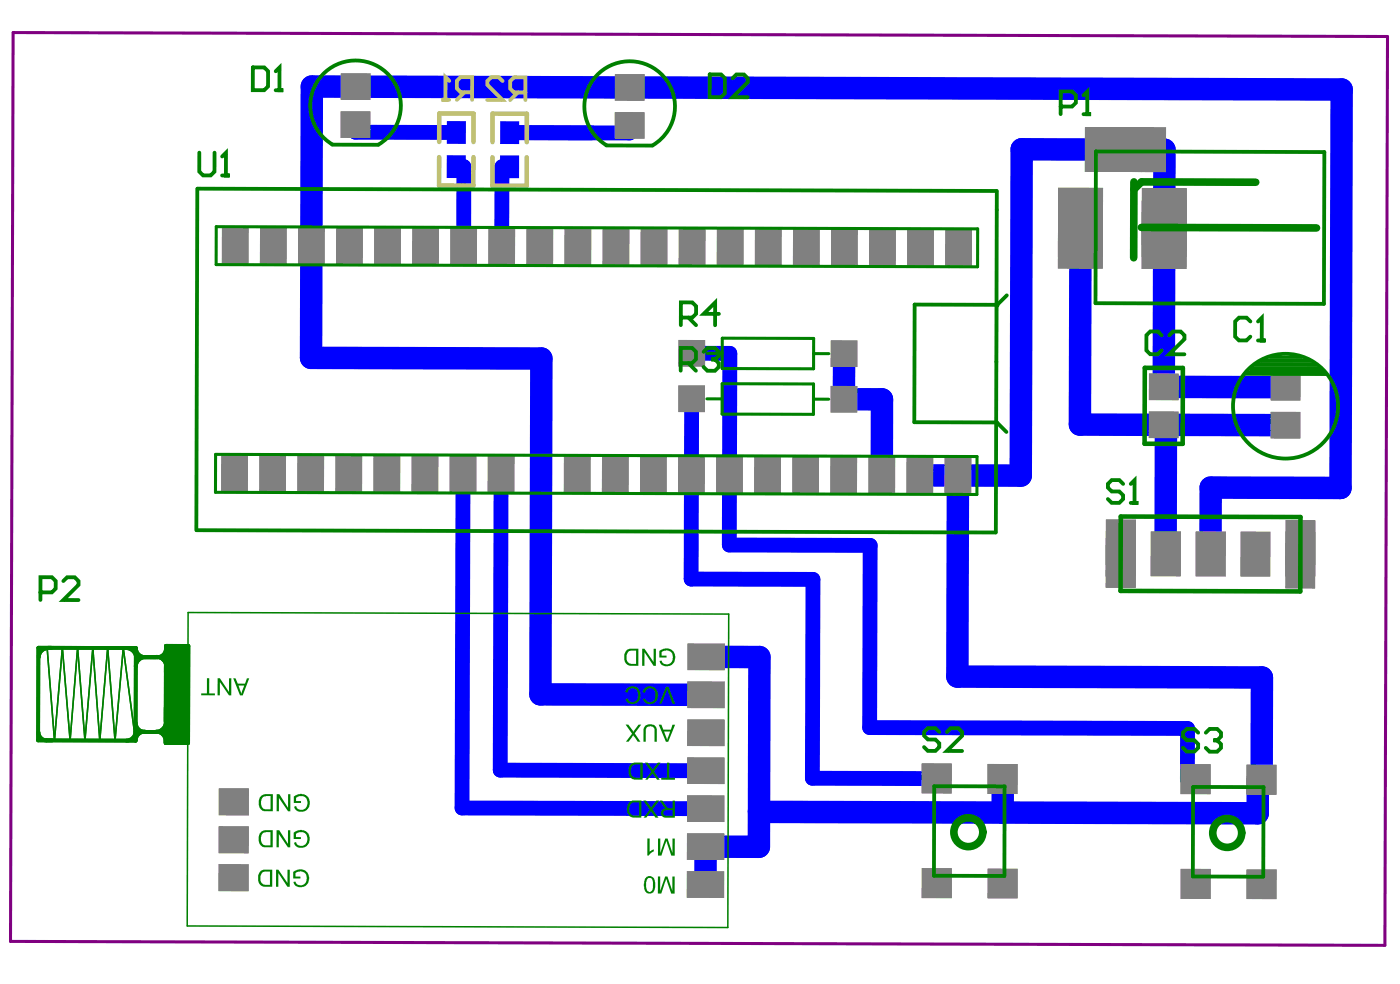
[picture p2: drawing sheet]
<svg xmlns="http://www.w3.org/2000/svg" width="288mm" height="202mm" viewBox="0 0 288 202" stroke-linecap="round" stroke-linejoin="round" font-family="sans-serif">
<path d="M2.7 6.7l282.6 .8-.5 186.7-282.6-.8z" fill="none" stroke="#800080" stroke-width=".63"/>
<path d="M73.1 25.6v1.6h20.7M93.8 34.2h1.6l-.1 16.4M104.8 34.3h-1.6v16.3M129.5 25.8v1.5h-24.7M142.2 72.6h7.9l-.1 39.4h28.9l-.1 37.5 65.4 .2v10.4h1.7M95.2 97.4l-.2 68.6 50.1 .1M103 97.4l-.1 60.8 42.2 .1M142.2 81.9l-.1 37.1h25.1l-.2 40.9h25.6" fill="none" stroke="#00f" stroke-width="3.1"/>
<path d="M222.2 50.6l-.1 36.6 42.2 .1M173.6 72.7l-.1 9.3h7.9l-.1 15.6M264.3 79.5h-25l.1-48.7-29.3-.1-.2 67h-20.8M197 97.7l-.1 41.3 62.6 .2-.1 20.9h-.8v7l-52.4-.2M239.7 87.3v26.5M248.9 113.8v-13.6h26.7l.3-81.8-211.8-.6-.1 55.7 47.3 .2-.2 68.9 34.1 .1M145.2 134.9l11 .1-.1 31.8M206.2 160v6.9M156.1 166.8l50.1 .1M156.1 166.8l-.1 7.2-10.9-.1v7.8" fill="none" stroke="#00f" stroke-width="4.6"/>
<g fill="#808080">
<path d="M69.1 46.6l5.5 .1v7.7h-5.5z" fill-rule="evenodd"/>
<path d="M100.4 46.7h5.5v7.8h-5.5z" fill-rule="evenodd"/>
<path d="M131.7 46.8h5.5v7.8h-5.5z" fill-rule="evenodd"/>
<path d="M163.1 46.9h5.4v7.8h-5.5z" fill-rule="evenodd"/>
<path d="M194.4 47h5.5l-.1 7.8h-5.4z" fill-rule="evenodd"/>
<path d="M69 93.4h5.5l-.1 7.8h-5.4z" fill-rule="evenodd"/>
<path d="M100.3 93.5h5.5v7.8h-5.5z" fill-rule="evenodd"/>
<path d="M131.6 93.6h5.5v7.8h-5.5z" fill-rule="evenodd"/>
<path d="M162.9 93.7h5.5v7.8h-5.5z" fill-rule="evenodd"/>
<path d="M194.2 93.8h5.5v7.8h-5.5z" fill-rule="evenodd"/>
<path d="M141.3 155.6h7.7v5.5l-7.7-.1z" fill-rule="evenodd"/>
<path d="M44.9 177.5l6.2 .1v5.5h-6.2z" fill-rule="evenodd"/>
<path d="M45 161.9l6.2 .1v5.5h-6.2z" fill-rule="evenodd"/>
<path d="M45.6 46.6h5.5v7.8h-5.5z" fill-rule="evenodd"/>
<path d="M53.5 46.6h5.4v7.8h-5.5z" fill-rule="evenodd"/>
<path d="M77 46.7h5.4v7.8h-5.5z" fill-rule="evenodd"/>
<path d="M84.8 46.7h5.5l-.1 7.8h-5.4z" fill-rule="evenodd"/>
<path d="M70.1 22.9h6.1l-.1 5.4h-6.1z" fill-rule="evenodd"/>
<path d="M70.1 15.1h6.1v5.4h-6.1z" fill-rule="evenodd"/>
<path d="M92.6 46.7h5.5v7.8h-5.5z" fill-rule="evenodd"/>
<path d="M108.3 46.7l5.4 .1v7.8l-5.5-.1z" fill-rule="evenodd"/>
<path d="M116.1 46.8h5.5v7.8h-5.5z" fill-rule="evenodd"/>
<path d="M123.9 46.8h5.5v7.8h-5.5z" fill-rule="evenodd"/>
<path d="M126.4 23h6.1v5.5h-6.1z" fill-rule="evenodd"/>
<path d="M126.4 15.2h6.1v5.5h-6.1z" fill-rule="evenodd"/>
<path d="M141.3 171.2h7.6v5.5l-7.7-.1z" fill-rule="evenodd"/>
<path d="M141.2 179h7.7v5.5l-7.7-.1z" fill-rule="evenodd"/>
<path d="M141.3 147.8h7.7v5.5h-7.7z" fill-rule="evenodd"/>
<path d="M141.3 163.4h7.7l-.1 5.5-7.6-.1z" fill-rule="evenodd"/>
<path d="M141.3 140h7.7v5.5h-7.7z" fill-rule="evenodd"/>
<path d="M141.4 132.2h7.6v5.5h-7.6z" fill-rule="evenodd"/>
<path d="M147.4 46.9h5.5v7.8h-5.5z" fill-rule="evenodd"/>
<path d="M155.2 46.9h5.5v7.8h-5.5z" fill-rule="evenodd"/>
<path d="M170.8 79.3h5.5v5.5l-5.5-.1z" fill-rule="evenodd"/>
<path d="M170.9 46.9h5.5l-.1 7.8h-5.4z" fill-rule="evenodd"/>
<path d="M178.7 47h5.5v7.8l-5.5-.1z" fill-rule="evenodd"/>
<path d="M203.1 178.5h6.2l-.1 6.1-6.1-.1z" fill-rule="evenodd"/>
<path d="M203.1 156.9l6.1 .1v6.1h-6.2z" fill-rule="evenodd"/>
<path d="M227.4 106.7h6.2v9.3h-6.2z" fill-rule="evenodd"/>
<path d="M227.4 111.5h6.2l-.1 9.3h-6.1z" fill-rule="evenodd"/>
<path d="M227.4 109.1l6.2 .1-.1 9.2-6.1-.1z" fill-rule="evenodd"/>
<path d="M228 26.1h9.3l-.1 9.2h-9.2z" fill-rule="evenodd"/>
<path d="M223.1 26.1h9.2v9.2h-9.2z" fill-rule="evenodd"/>
<path d="M230.5 26.1l9.3 .1-.1 9.2-9.2-.1z" fill-rule="evenodd"/>
<path d="M225.6 26.1h9.2v9.2h-9.2z" fill-rule="evenodd"/>
<path d="M242.8 178.5h6.2l-.1 6.2-6.1-.1z" fill-rule="evenodd"/>
<path d="M256.3 178.6h6.2v6.1h-6.2z" fill-rule="evenodd"/>
<path d="M242.8 157h6.1v6.2l-6.2-.1z" fill-rule="evenodd"/>
<path d="M256.3 157.1h6.2v6.2l-6.2-.1z" fill-rule="evenodd"/>
<path d="M245.9 109.2h6.1v9.2h-6.2z" fill-rule="evenodd"/>
<path d="M255.1 109.2h6.1v9.2h-6.1z" fill-rule="evenodd"/>
<path d="M45 169.7l6.2 .1-.1 5.5h-6.1z" fill-rule="evenodd"/>
<path d="M53.3 93.4h5.5v7.8h-5.5z" fill-rule="evenodd"/>
<path d="M45.5 93.3l5.5 .1v7.8l-5.5-.1z" fill-rule="evenodd"/>
<path d="M84.6 93.5h5.5v7.8h-5.5z" fill-rule="evenodd"/>
<path d="M76.8 93.4h5.5v7.8h-5.5z" fill-rule="evenodd"/>
<path d="M92.5 93.5h5.5l-.1 7.8h-5.4z" fill-rule="evenodd"/>
<path d="M123.8 93.6h5.5l-.1 7.8h-5.4z" fill-rule="evenodd"/>
<path d="M116 93.5l5.4 .1v7.8l-5.5-.1z" fill-rule="evenodd"/>
<path d="M155.1 93.7h5.5v7.8h-5.5z" fill-rule="evenodd"/>
<path d="M147.3 93.6l5.5 .1-.1 7.7h-5.5z" fill-rule="evenodd"/>
<path d="M170.8 69.9h5.5v5.5h-5.5z" fill-rule="evenodd"/>
<path d="M178.6 93.7h5.5l-.1 7.8h-5.4z" fill-rule="evenodd"/>
<path d="M170.8 93.7h5.4v7.8h-5.5z" fill-rule="evenodd"/>
<path d="M217.6 46h9.2v9.2h-9.3z" fill-rule="evenodd"/>
<path d="M217.6 38.6h9.2v9.2h-9.3z" fill-rule="evenodd"/>
<path d="M217.6 43.5h9.2v9.2h-9.3z" fill-rule="evenodd"/>
<path d="M217.6 41.1h9.2v9.2h-9.3z" fill-rule="evenodd"/>
<path d="M61.3 46.6h5.5v7.8h-5.5z" fill-rule="evenodd"/>
<path d="M189.5 178.3l6.2 .1v6.1h-6.2z" fill-rule="evenodd"/>
<path d="M189.5 156.8h6.2v6.2h-6.2z" fill-rule="evenodd"/>
<path d="M139.5 79.2h5.5l-.1 5.5-5.4-.1z" fill-rule="evenodd"/>
<path d="M139.6 46.8l5.5 .1-.1 7.8-5.4-.1z" fill-rule="evenodd"/>
<path d="M186.5 47h5.5v7.8h-5.5z" fill-rule="evenodd"/>
<path d="M264.3 106.8l6.2 .1-.1 9.2h-6.1z" fill-rule="evenodd"/>
<path d="M236.6 109.2h6.2v9.2h-6.2z" fill-rule="evenodd"/>
<path d="M264.3 109.2l6.1 .1v9.2l-6.1-.1z" fill-rule="evenodd"/>
<path d="M264.3 111.6h6.1v9.3h-6.1z" fill-rule="evenodd"/>
<path d="M236.2 84.5l6.1 .1v5.4h-6.1z" fill-rule="evenodd"/>
<path d="M236.3 76.7l6.1 .1-.1 5.4h-6.1z" fill-rule="evenodd"/>
<path d="M261.3 76.8h6.1v5.5h-6.1z" fill-rule="evenodd"/>
<path d="M261.3 84.6h6.1v5.5h-6.1z" fill-rule="evenodd"/>
<path d="M61.2 93.4h5.4v7.8h-5.5z" fill-rule="evenodd"/>
<path d="M139.5 69.8l5.5 .1v5.4h-5.5z" fill-rule="evenodd"/>
<path d="M186.4 93.7l5.5 .1v7.8l-5.5-.1z" fill-rule="evenodd"/>
<path d="M139.4 93.6h5.5v7.8h-5.5z" fill-rule="evenodd"/>
<path d="M234.8 43.5l9.2 .1v9.2l-9.2-.1z" fill-rule="evenodd"/>
<path d="M234.8 38.6h9.2v9.2h-9.2z" fill-rule="evenodd"/>
<path d="M234.8 46h9.2v9.2h-9.3z" fill-rule="evenodd"/>
<path d="M234.8 41.1h9.2v9.2h-9.2z" fill-rule="evenodd"/>
</g>
<g fill="#00f">
<path d="M91.9 24.9h3.9v4.7h-3.9z" fill-rule="evenodd"/>
<path d="M102.8 24.9h4l-.1 4.7h-3.9z" fill-rule="evenodd"/>
<path d="M91.9 31.9h3.9v4.7h-3.9z" fill-rule="evenodd"/>
<path d="M102.8 31.9h3.9v4.7h-3.9z" fill-rule="evenodd"/>
</g>
<g fill="#808080">
<path d="M69.1 46.6l5.5 .1v7.7h-5.5z" fill-rule="evenodd"/>
<path d="M100.4 46.7h5.5v7.8h-5.5z" fill-rule="evenodd"/>
<path d="M131.7 46.8h5.5v7.8h-5.5z" fill-rule="evenodd"/>
<path d="M163.1 46.9h5.4v7.8h-5.5z" fill-rule="evenodd"/>
<path d="M194.4 47h5.5l-.1 7.8h-5.4z" fill-rule="evenodd"/>
<path d="M69 93.4h5.5l-.1 7.8h-5.4z" fill-rule="evenodd"/>
<path d="M100.3 93.5h5.5v7.8h-5.5z" fill-rule="evenodd"/>
<path d="M131.6 93.6h5.5v7.8h-5.5z" fill-rule="evenodd"/>
<path d="M162.9 93.7h5.5v7.8h-5.5z" fill-rule="evenodd"/>
<path d="M194.2 93.8h5.5v7.8h-5.5z" fill-rule="evenodd"/>
<path d="M141.3 155.6h7.7v5.5l-7.7-.1z" fill-rule="evenodd"/>
<path d="M44.9 177.5l6.2 .1v5.5h-6.2z" fill-rule="evenodd"/>
<path d="M45 161.9l6.2 .1v5.5h-6.2z" fill-rule="evenodd"/>
<path d="M45.6 46.6h5.5v7.8h-5.5z" fill-rule="evenodd"/>
<path d="M53.5 46.6h5.4v7.8h-5.5z" fill-rule="evenodd"/>
<path d="M77 46.7h5.4v7.8h-5.5z" fill-rule="evenodd"/>
<path d="M84.8 46.7h5.5l-.1 7.8h-5.4z" fill-rule="evenodd"/>
<path d="M70.1 22.9h6.1l-.1 5.4h-6.1z" fill-rule="evenodd"/>
<path d="M70.1 15.1h6.1v5.4h-6.1z" fill-rule="evenodd"/>
<path d="M92.6 46.7h5.5v7.8h-5.5z" fill-rule="evenodd"/>
<path d="M108.3 46.7l5.4 .1v7.8l-5.5-.1z" fill-rule="evenodd"/>
<path d="M116.1 46.8h5.5v7.8h-5.5z" fill-rule="evenodd"/>
<path d="M123.9 46.8h5.5v7.8h-5.5z" fill-rule="evenodd"/>
<path d="M126.4 23h6.1v5.5h-6.1z" fill-rule="evenodd"/>
<path d="M126.4 15.2h6.1v5.5h-6.1z" fill-rule="evenodd"/>
<path d="M141.3 171.2h7.6v5.5l-7.7-.1z" fill-rule="evenodd"/>
<path d="M141.2 179h7.7v5.5l-7.7-.1z" fill-rule="evenodd"/>
<path d="M141.3 147.8h7.7v5.5h-7.7z" fill-rule="evenodd"/>
<path d="M141.3 163.4h7.7l-.1 5.5-7.6-.1z" fill-rule="evenodd"/>
<path d="M141.3 140h7.7v5.5h-7.7z" fill-rule="evenodd"/>
<path d="M141.4 132.2h7.6v5.5h-7.6z" fill-rule="evenodd"/>
<path d="M147.4 46.9h5.5v7.8h-5.5z" fill-rule="evenodd"/>
<path d="M155.2 46.9h5.5v7.8h-5.5z" fill-rule="evenodd"/>
<path d="M170.8 79.3h5.5v5.5l-5.5-.1z" fill-rule="evenodd"/>
<path d="M170.9 46.9h5.5l-.1 7.8h-5.4z" fill-rule="evenodd"/>
<path d="M178.7 47h5.5v7.8l-5.5-.1z" fill-rule="evenodd"/>
<path d="M203.1 178.5h6.2l-.1 6.1-6.1-.1z" fill-rule="evenodd"/>
<path d="M203.1 156.9l6.1 .1v6.1h-6.2z" fill-rule="evenodd"/>
<path d="M227.4 106.7h6.2v9.3h-6.2z" fill-rule="evenodd"/>
<path d="M227.4 111.5h6.2l-.1 9.3h-6.1z" fill-rule="evenodd"/>
<path d="M227.4 109.1l6.2 .1-.1 9.2-6.1-.1z" fill-rule="evenodd"/>
<path d="M228 26.1h9.3l-.1 9.2h-9.2z" fill-rule="evenodd"/>
<path d="M223.1 26.1h9.2v9.2h-9.2z" fill-rule="evenodd"/>
<path d="M230.5 26.1l9.3 .1-.1 9.2-9.2-.1z" fill-rule="evenodd"/>
<path d="M225.6 26.1h9.2v9.2h-9.2z" fill-rule="evenodd"/>
<path d="M242.8 178.5h6.2l-.1 6.2-6.1-.1z" fill-rule="evenodd"/>
<path d="M256.3 178.6h6.2v6.1h-6.2z" fill-rule="evenodd"/>
<path d="M242.8 157h6.1v6.2l-6.2-.1z" fill-rule="evenodd"/>
<path d="M256.3 157.1h6.2v6.2l-6.2-.1z" fill-rule="evenodd"/>
<path d="M245.9 109.2h6.1v9.2h-6.2z" fill-rule="evenodd"/>
<path d="M255.1 109.2h6.1v9.2h-6.1z" fill-rule="evenodd"/>
<path d="M45 169.7l6.2 .1-.1 5.5h-6.1z" fill-rule="evenodd"/>
<path d="M53.3 93.4h5.5v7.8h-5.5z" fill-rule="evenodd"/>
<path d="M45.5 93.3l5.5 .1v7.8l-5.5-.1z" fill-rule="evenodd"/>
<path d="M84.6 93.5h5.5v7.8h-5.5z" fill-rule="evenodd"/>
<path d="M76.8 93.4h5.5v7.8h-5.5z" fill-rule="evenodd"/>
<path d="M92.5 93.5h5.5l-.1 7.8h-5.4z" fill-rule="evenodd"/>
<path d="M123.8 93.6h5.5l-.1 7.8h-5.4z" fill-rule="evenodd"/>
<path d="M116 93.5l5.4 .1v7.8l-5.5-.1z" fill-rule="evenodd"/>
<path d="M155.1 93.7h5.5v7.8h-5.5z" fill-rule="evenodd"/>
<path d="M147.3 93.6l5.5 .1-.1 7.7h-5.5z" fill-rule="evenodd"/>
<path d="M170.8 69.9h5.5v5.5h-5.5z" fill-rule="evenodd"/>
<path d="M178.6 93.7h5.5l-.1 7.8h-5.4z" fill-rule="evenodd"/>
<path d="M170.8 93.7h5.4v7.8h-5.5z" fill-rule="evenodd"/>
<path d="M217.6 46h9.2v9.2h-9.3z" fill-rule="evenodd"/>
<path d="M217.6 38.6h9.2v9.2h-9.3z" fill-rule="evenodd"/>
<path d="M217.6 43.5h9.2v9.2h-9.3z" fill-rule="evenodd"/>
<path d="M217.6 41.1h9.2v9.2h-9.3z" fill-rule="evenodd"/>
<path d="M61.3 46.6h5.5v7.8h-5.5z" fill-rule="evenodd"/>
<path d="M189.5 178.3l6.2 .1v6.1h-6.2z" fill-rule="evenodd"/>
<path d="M189.5 156.8h6.2v6.2h-6.2z" fill-rule="evenodd"/>
<path d="M139.5 79.2h5.5l-.1 5.5-5.4-.1z" fill-rule="evenodd"/>
<path d="M139.6 46.8l5.5 .1-.1 7.8-5.4-.1z" fill-rule="evenodd"/>
<path d="M186.5 47h5.5v7.8h-5.5z" fill-rule="evenodd"/>
<path d="M264.3 106.8l6.2 .1-.1 9.2h-6.1z" fill-rule="evenodd"/>
<path d="M236.6 109.2h6.2v9.2h-6.2z" fill-rule="evenodd"/>
<path d="M264.3 109.2l6.1 .1v9.2l-6.1-.1z" fill-rule="evenodd"/>
<path d="M264.3 111.6h6.1v9.3h-6.1z" fill-rule="evenodd"/>
<path d="M236.2 84.5l6.1 .1v5.4h-6.1z" fill-rule="evenodd"/>
<path d="M236.3 76.7l6.1 .1-.1 5.4h-6.1z" fill-rule="evenodd"/>
<path d="M261.3 76.8h6.1v5.5h-6.1z" fill-rule="evenodd"/>
<path d="M261.3 84.6h6.1v5.5h-6.1z" fill-rule="evenodd"/>
<path d="M61.2 93.4h5.4v7.8h-5.5z" fill-rule="evenodd"/>
<path d="M139.5 69.8l5.5 .1v5.4h-5.5z" fill-rule="evenodd"/>
<path d="M186.4 93.7l5.5 .1v7.8l-5.5-.1z" fill-rule="evenodd"/>
<path d="M139.4 93.6h5.5v7.8h-5.5z" fill-rule="evenodd"/>
<path d="M234.8 43.5l9.2 .1v9.2l-9.2-.1z" fill-rule="evenodd"/>
<path d="M234.8 38.6h9.2v9.2h-9.2z" fill-rule="evenodd"/>
<path d="M234.8 46h9.2v9.2h-9.3z" fill-rule="evenodd"/>
<path d="M234.8 41.1h9.2v9.2h-9.2z" fill-rule="evenodd"/>
</g>
<path d="M90.3 32.3v5.8h7v-5.8M90.3 29.2v-5.9h7.1v5.9M101.3 32.3l-.1 5.9h7.1v-5.9M101.3 29.2v-5.9l7 .1v5.8" fill="none" stroke="#c0c073" stroke-width=".94"/>
<path d="M92.4 16.6l-.8-.8v4.7h-.8h1.6M95.5 19l-1.6 1.5M97.1 19h-2.4l-.8-.8v-1.6l.8-.8h2.4v4.7M103.3 16.6l-.7-.7h-1.6l-.8 .7v.8l3.1 3.1h-3.1M106.5 19l-1.6 1.5M108 19h-2.3l-.8-.8v-1.6l.8-.7h2.3v4.7" fill="none" stroke="#c0c073" stroke-width=".78"/>
<path d="M9.8 133.1h.8M25.4 133.1h.5M34.1 137v1.1M9.6 152.1h1.1M34.1 152.2v.4M34.1 145.4v2.8" fill="none" stroke="#008000" stroke-width=".78"/>
<path d="M145.4 72.6h3.1M145.3 81.9h3.2" fill="none" stroke="#008000" stroke-width=".63"/>
<circle cx="204.9" cy="62.8" r=".39" fill="#008000"/>
<path d="M44.5 46.6l156.5 .4v7.8l-156.6-.4zM148.5 78.8l18.8 .1v6.2h-18.8zM148.5 69.5h18.8v6.3l-18.8-.1zM167.3 72.6l3.1 .1M44.3 93.3l156.6 .5v7.8l-156.6-.5zM167.3 82h3.1" fill="none" stroke="#008000" stroke-width=".63"/>
<g fill="none" stroke="#008000" stroke-width=".78">
<path d="M40.6 38.8l-.2 70.1M40.7 38.8l164.2 .4M68.3 29.7h9.5M124.7 29.9h9.4M205 39.2l-.2 70.2M225.3 31.1l47 .1-.1 31.2-46.9-.1zM204.7 62.6h-16.6l-.1 24.1 17 .1 1.9 1.9M207 60.7l-2.1 2.1M40.4 108.9l164.3 .5M7.9 133.1h20v19h-20.1zM27.9 135h6.8M34.1 132.7h4.6v19.9h-4.6z"/>
<path d="M27.9 150.4h6.2M192.1 161.5h14.5l-.1 18.4h-14.5zM245.3 161.7h14.5v18.4h-14.5z"/>
</g>
<path d="M235.4 75.6h7.8v15.6h-7.9zM230.5 106.1l36.9 .1v15.3l-37-.1z" fill="none" stroke="#008000" stroke-width=".94"/>
<path d="M233.2 37.4l-.1 15.6M258.2 37.4h-23.5l-1.6 1.5M234.7 46.7l36 .1" fill="none" stroke="#008000" stroke-width="1.6"/>
<path d="M9.7 133.1l1.5 19 1.6-19 1.6 19 1.6-19 1.5 19 1.6-19 1.4 19 1.6-19 1.6 19 1.6-19 2.6 19M38.7 125.8l111.1 .3-.1 64.4-111.2-.3z" fill="none" stroke="#008000" stroke-width=".31"/>
<path d="M205.1 62.7l-.1 24" fill="none" stroke="#008000" stroke-width=".39"/>
<g fill="#008000">
<path d="M34.1 132.7h4.6v19.9h-4.6z" fill-rule="evenodd"/>
<path d="M34.1 132.7h4.6v19.9h-4.6z" fill-rule="evenodd"/>
<path d="M256.9 75.2l15 .1v1h-15z" fill-rule="evenodd"/>
<path d="M256 76.2h16.8v1h-16.8z" fill-rule="evenodd"/>
<path d="M261.1 73.1h6.6v.6h-6.6z" fill-rule="evenodd"/>
<path d="M259.3 73.6h10.2v.9h-10.2z" fill-rule="evenodd"/>
<path d="M257.9 74.4h12.9v1l-12.9-.1z" fill-rule="evenodd"/>
</g>
<g fill="#008000">
<path d="M60.4 163.6l.2-.1a1.88 1.88 0 0 1 1.9-.3 1.88 1.88 0 0 1 1.2 1.6l-.2 1.2-.4 .4-.7 .3a1.36 1.36 0 0 1-1.9-1l.4-.1a1.24 1.24 0 0 0 1.6 .6 1.24 1.24 0 0 0 .6-1.6 1.34 1.34 0 0 0-2.2-.7v.7h1v.4l-1.5-.1z"/>
<path d="M56.9 163.1h.5l1.8 2.9v-2.8h.5v3.5h-.5l-1.8-2.8-.1 2.8h-.4z"/>
<path d="M137.1 156.7h.5v3.1h1.2v.4h-2.8v-.4h1.1z"/>
<path d="M132.6 156.7h.6l1 1.4 1.1-1.4h.5l-1.3 1.8 1.2 1.7h-.6l-.9-1.4-1.1 1.4h-.4l1.2-1.7z"/>
<path d="M60.3 179.1a1.93 1.93 0 0 1 3.1 .5v.1a1.79 1.79 0 0 1-.5 2.2 1.79 1.79 0 0 1-2.3-.1l-.2-.6 .4-.1a1.17 1.17 0 0 0 1.3 .7 1.17 1.17 0 0 0 .9-1.3 1.33 1.33 0 0 0-.7-1.4 1.33 1.33 0 0 0-1.5 .3v.7h1v.4h-1.5z"/>
<path d="M56.8 178.7h.4l1.9 2.7v-2.7h.5v3.5h-.5l-1.9-2.8v2.8h-.4z"/>
<path d="M44.7 139.3h.5l1.9 2.8v-2.8h.5v3.6l-.5-.1-1.9-2.7v2.7h-.5z"/>
<path d="M42.6 139.3h.4v3.1l1.2 .1v.3h-2.8v-.4h1.1z"/>
<path d="M53.4 163.8l.2-.1a1.22 1.22 0 0 1 1.3-.6h1.2v3.6l-1.2-.1a1.63 1.63 0 0 1-1.6-2.3zM53.9 163.9a1.74 1.74 0 0 0 .4 2.3l1.3 .1v-2.8l-1.3 .1z"/>
<path d="M129.6 157.1l.7-.4h1.8v3.5h-1.4a1.6 1.6 0 0 1-1.5-2.1zM130 157.3l-.1 .1a1.7 1.7 0 0 0 .4 2.3l1.4 .1v-2.8h-1.1z"/>
<path d="M53.4 179.1l.1-.1a1.4 1.4 0 0 1 1.2-.3h1.3v3.5h-1.4a1.56 1.56 0 0 1-1.5-2v-.4zM53.9 179.3v.1a1.87 1.87 0 0 0 0 2.1l.5 .3h1.1v-2.8h-1.1z"/>
<path d="M48 139.3h.4l.5 1.1h1.5l.4-1h.4l-1.3 3.5h-.5zM49 140.8l.7 1.7 .5-1.7z"/>
</g>
<path d="M52 13.8l2.3 .1 .8 .7v3.2l-.8 .7h-2.3zM56.7 14.6l.8-.7v4.6h.7h-1.5" fill="none" stroke="#008000" stroke-width=".78"/>
<g fill="#008000">
<path d="M135.3 172.3h.5v2.9l1-2.9h.5l1 2.9v-2.9h.4v3.5h-.7l-1-3.1-1 3.1h-.7z"/>
<path d="M133.1 172.3h.5v2.7l.8-.5v.4l-.7 .4-.3 .5h-.3z"/>
<path d="M135.3 180.1h.5l-.1 2.9 1.1-2.9h.4l1 2.9 .1-2.9h.4v3.5h-.7l-1-3.1-1 3.1h-.7z"/>
<path d="M132.7 149l.8-.2a1.31 1.31 0 0 1 1.6 1.6l-.1 2h-.4v-2a.93 .93 0 0 0-.9-1.2 .93 .93 0 0 0-.9 1.1v2.1h-.5v-2.7z"/>
<path d="M128.6 148.9h.6l1.1 1.4 1-1.4h.5l-1.3 1.7 1.2 1.8h-.6l-.9-1.4-.9 1.4h-.6l1.3-1.7z"/>
<path d="M132.3 164.5h.5l1.1 1.4 1-1.4h.7l-1.5 1.8 1.3 1.7h-.6l-.9-1.4-1 1.4h-.6l1.3-1.7z"/>
<path d="M135.6 133.7a1.93 1.93 0 0 1 3.1 .5v.2a1.76 1.76 0 0 1-.6 2.2 1.76 1.76 0 0 1-2.3-.3l-.2-.5 .4-.1a1.17 1.17 0 0 0 1.4 .8 1.17 1.17 0 0 0 .9-1.3 1.33 1.33 0 0 0-.7-1.5 1.33 1.33 0 0 0-1.6 .3v.7h1.1v.4h-1.5z"/>
<path d="M132 133.3h.5l1.9 2.7v-2.7h.5v3.5h-.5l-1.9-2.8v2.8h-.5z"/>
<path d="M137 141.1h.4l1.4 3.5h-.5l-1.1-3.1-1.2 3.1h-.5z"/>
<path d="M132.4 141.5h.1a1.68 1.68 0 0 1 1.9-.3 1.68 1.68 0 0 1 .9 1.7l-.1 .2a1.59 1.59 0 0 1-1.3 1.5 1.59 1.59 0 0 1-1.7-1l.4-.1a1.13 1.13 0 0 0 1.5 .6 1.13 1.13 0 0 0 .7-1.4 1.11 1.11 0 0 0-.9-1.3 1.11 1.11 0 0 0-1.3 .9l-.5-.1z"/>
<path d="M128.8 141.5l.3-.3a1.57 1.57 0 0 1 2.3 .6l.2 .3a1.7 1.7 0 0 1-.4 2.1 1.7 1.7 0 0 1-2.2 .1l-.4-.7 .4-.1a1.14 1.14 0 0 0 1.4 .7 1.14 1.14 0 0 0 .8-1.3 1.17 1.17 0 0 0-.5-1.3 1.17 1.17 0 0 0-1.4 .2l-.3 .5-.4-.2z"/>
<path d="M132.9 180.2a1.12 1.12 0 0 1 1.2-.1 1.12 1.12 0 0 1 .6 1v1a1.38 1.38 0 0 1-.7 1.4 1.14 1.14 0 0 1-1.2-.2 1.14 1.14 0 0 1-.3-1.2v-1zM133 180.7l-.1 .5v1.3a.66 .66 0 0 0 .4 .6 .66 .66 0 0 0 .8-.2l.2-1.2a.94 .94 0 0 0-1-1.3z"/>
<path d="M135.4 148.9h.6l.4 1h1.6l.3-1h.5l-1.4 3.5h-.5zM136.5 150.3l.7 1.7 .6-1.7z"/>
<path d="M135.6 164.5h.6l.5 .7a1.15 1.15 0 0 0 1 .8h.6v-1.5h.5v3.5h-1.6a1 1 0 0 1-1.3-.8 1 1 0 0 1 1-1.2l-.6-.4zM136.5 166.6a.6 .6 0 0 0 0 .7 .6 .6 0 0 0 .6 .3h1.2v-1.2h-1.4z"/>
<path d="M129.3 164.9a1.37 1.37 0 0 1 1.3-.5l1.3 .1v3.5h-1.3a1.53 1.53 0 0 1-1.7-1.8l.1-.7zM129.7 165.1l-.1 .3a1.67 1.67 0 0 0 .2 1.9l.5 .3h1.1v-2.8h-1.2z"/>
<path d="M128.7 133.7h.1a1.4 1.4 0 0 1 1.2-.4h1.3v3.5h-1.4a1.56 1.56 0 0 1-1.5-2v-.4zM129.2 133.9v.1a1.87 1.87 0 0 0 0 2.1l.5 .3h1.1v-2.7h-1.1z"/>
</g>
<path d="M145.9 15.3h2.4l.8 .8v3.1l-.8 .8h-2.4zM150.6 16.1l.8-.8h1.6l.8 .8v.8l-3.2 3.1h3.1M257.1 66l-.8-.7h-1.5l-.8 .7v3.2l.7 .7h1.6l.8-.7M258.7 66l.8-.7-.1 4.6h.8h-1.5M230.9 99.4l-.7-.8h-1.6l-.8 .8v.8l.8 .8h1.6l.7 .7v.8l-.8 .8h-1.5l-.8-.8M232.5 99.4l.8-.8v4.7h.8h-1.6M246.4 150.5l-.8-.8h-1.6l-.8 .8v.8l.8 .8h1.6l.8 .8v.7l-.8 .8h-1.6l-.8-.8M247.9 150.5l.8-.8h1.6l.8 .8v.8l-.8 .8h-.8h.8l.8 .8v.7l-.8 .8h-1.6l-.8-.8" fill="none" stroke="#008000" stroke-width=".78"/>
<g fill="#008000">
<path d="M60.4 171h.1a1.88 1.88 0 0 1 2-.4 1.88 1.88 0 0 1 1.2 1.6l-.3 1.2-.4 .4-.6 .3a1.36 1.36 0 0 1-1.9-1l.4-.1a1.24 1.24 0 0 0 1.6 .6 1.24 1.24 0 0 0 .6-1.6 1.34 1.34 0 0 0-2.2-.7v.7h1v.4h-1.5z"/>
<path d="M56.9 170.6h.5l1.8 2.8v-2.8h.5v3.5h-.5l-1.9-2.8v2.8h-.4z"/>
<path d="M53.4 171.2l.2-.1a1.22 1.22 0 0 1 1.2-.6h1.3v3.6h-1.2a1.63 1.63 0 0 1-1.6-2.4zM53.9 171.3a1.74 1.74 0 0 0 .4 2.3l1.3 .1v-2.8l-1.3 .1z"/>
</g>
<g fill="none" stroke="#008000" stroke-width=".78">
<path d="M222.8 19.6l.8-.8v4.7h.7h-1.5M41 31.4v3.9l.8 .7h1.5l.8-.7v-3.9M45.7 32.1l.8-.7v4.6h.7h-1.5M68.3 29.7a9.3 9.3 0 0 1-2.2-14 9.3 9.3 0 0 1 14.1 0 9.3 9.3 0 0 1-2.4 14M124.7 29.8a9.3 9.3 0 0 1-2.3-14 9.3 9.3 0 0 1 14.2 .1 9.3 9.3 0 0 1-2.4 14M218.1 21.9h2.3l.8-.8v-1.5l-.8-.8h-2.3v4.6M140 74.6h2.3l.8-.8v-1.5l-.8-.8h-2.3v4.7M140 65.2h2.3l.8-.7v-1.6l-.7-.8h-2.4v4.7M141.5 74.6l1.6 1.6M141.6 65.2l1.5 1.6M144.7 72.3l.8-.8h1.5l.8 .8v.8l-.8 .7h-.8h.8l.8 .8v.8l-.8 .8h-1.6l-.7-.8M147.8 64.5h-3.1l2.3-2.4v4.7"/>
<path d="M238.9 68.9l-.8-.8h-1.6l-.8 .8v3.1l.8 .8h1.6l.7-.8M240.4 68.9l.8-.8h1.6l.8 .8v.8l-3.2 3.1h3.1M13 119.4l.8-.8h1.6l.8 .8-.1 .8-3.1 3.1h3.1M8.3 121.7h2.4l.7-.8 .1-1.5-.8-.8h-2.4v4.6M9.8 133.2a1.87 1.87 0 0 0-1.8 1.8M25.9 133.1a2.11 2.11 0 0 1 2.1 2.1M27.9 133.1a1.87 1.87 0 0 0 1.9 1.9M29.9 135a1.95 1.95 0 0 0-2 1.9M32.2 134.9a2.03 2.03 0 0 1 2 2.1M34.1 133.3a1.72 1.72 0 0 1-1.7 1.7M7.9 150.5a1.64 1.64 0 0 0 1.7 1.6M27.9 150.3a1.87 1.87 0 0 1-1.9 1.8"/>
<path d="M27.9 148.5a1.87 1.87 0 0 0 1.9 1.9M29.8 150.3a1.87 1.87 0 0 0-1.9 1.8M32.1 150.3a1.95 1.95 0 0 1 2 1.9M34.2 148.2a2.19 2.19 0 0 1-2.2 2.2M193.1 150.4l-.7-.8h-1.6l-.8 .8v.7l.8 .8h1.6l.7 .8v.8l-.8 .8h-1.5l-.8-.8M194.7 150.4l.8-.8h1.6l.7 .8v.8l-3.1 3.1h3.1"/>
<circle cx="264.4" cy="83.4" r="10.8"/>
</g>
<g fill="none" stroke="#008000" stroke-width="1.6">
<circle cx="199.1" cy="171" r="2.97"/>
<circle cx="252.3" cy="171.1" r="2.97"/>
</g>
</svg>
